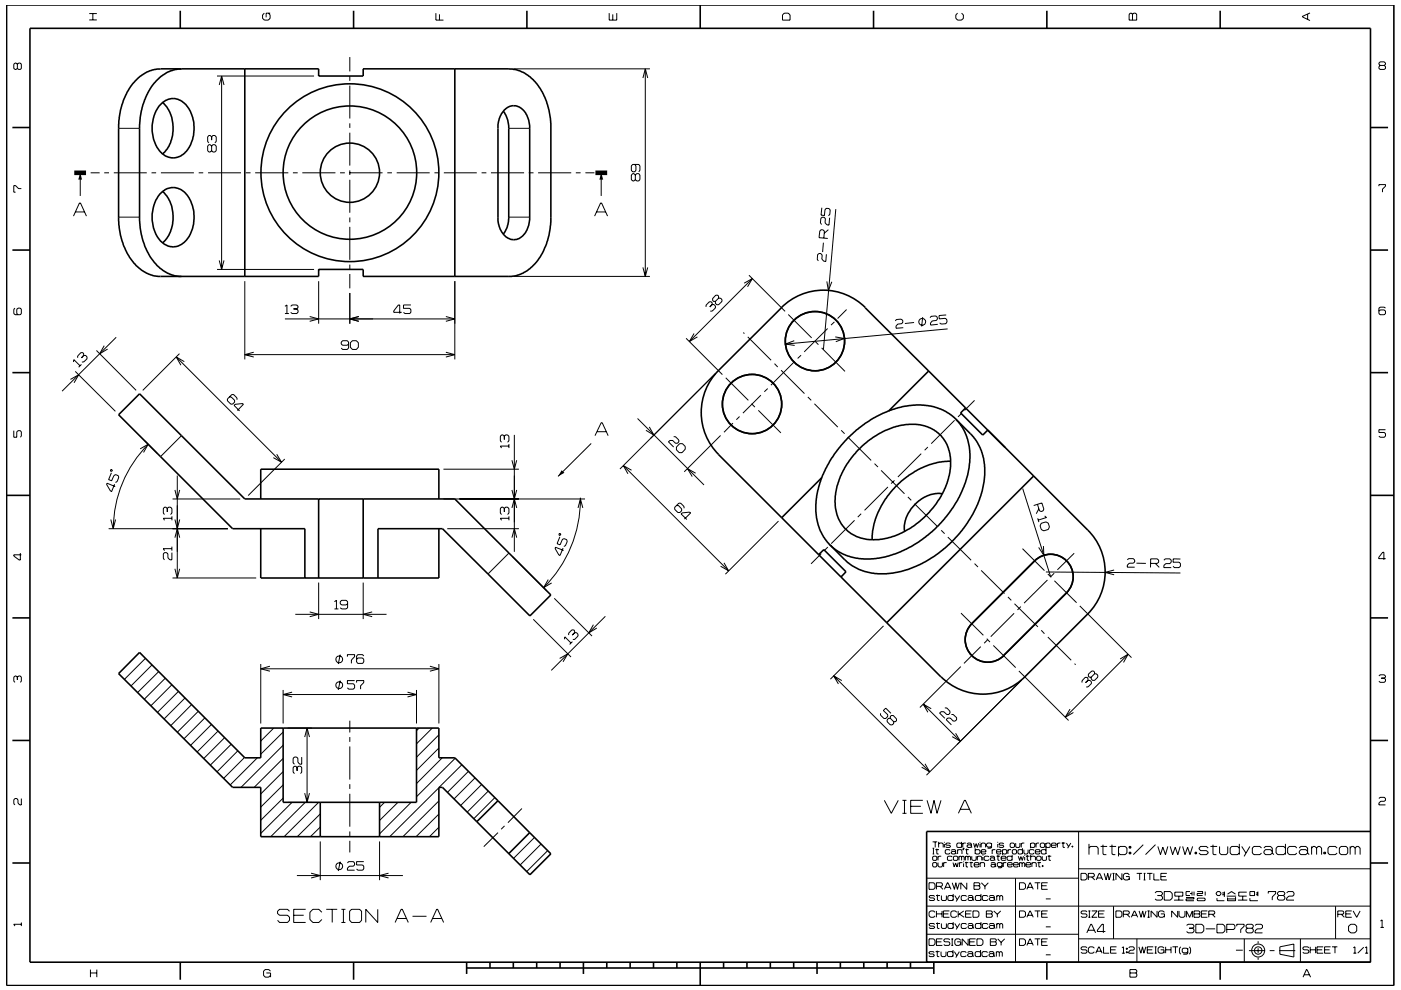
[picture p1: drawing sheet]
<svg xmlns="http://www.w3.org/2000/svg" width="297mm" height="210mm" viewBox="0 0 297 210" stroke-linecap="round" stroke-linejoin="round" font-family="sans-serif">
<g fill="none" stroke="#000" stroke-width=".21">
<path d="M3.7 13.6l-.3-.2h-.2l-.3 .2v.9l.3 .2 .5-.2M3.7 13.6l.2-.2h.4l.2 .2v.9l-.2 .2h-.4l-.2-.2M3.7 13.6v.9M18.9 4.2h1.6M18.9 2.9h1.6M19.7 2.9v1.3M46 16.1h20.6M46.5 18l.5-1.9 .5 1.9M47 16.1v41M56 2.8l-.3 .4v.7l.3 .4h.9l.4-.4v-.7l-.4-.4M57.3 2.8h-.9v.9M74.2 12.1v3"/>
<path d="M74.2 16.1v1M74.2 18.2v6.9M92.4 2.8v1.5h1.6M93.2 3v1.3M108.9 14.6h28.9M129.2 2.8v1.5h1.6v-1.5M129.9 3v1.3M136.3 16.5l.5-1.9 .5 1.9M136.8 14.6v44M166.3 2.8h.8l.4 .4v1.1h-1.6v-1.1zM203 2.8l-.4 .4v.7l.4 .4h.9l.4-.4v-.7l-.4-.4M239.6 2.8h.3l.2 .2 .3-.2h.3l.3 .2v1.3h-1.6v-1.3z"/>
<path d="M240.1 3v1.3M277.2 3v1.1M277.7 2.7l-1.6 .8v.1l1.6 .8M292.6 13.9l-.2-.3v-.2l.2-.3h.9l.2 .3v.2l-.2 .3M292.6 13.9l-.2 .2v.4l.2 .2h.9l.2-.2v-.4l-.2-.2M292.6 13.9h.9M17 36.7v4.9M19.2 36.7h1.9M22.1 36.7h1M24.1 36.7h7M25.1 27.2h4.5M32.1 36.7h1"/>
<path d="M34.1 36.7h7M42.1 36.7h1M44.1 36.7h7M44.9 29l-.3-.3h-.3l-.3 .3v1l.3 .3M44.9 31l-.3-.3h-.3l-.3 .3v1l.3 .2h.3l.3-.2M44.9 31l.2-.3h.5l.2 .3v1l-.2 .2h-.5l-.2-.2M44.9 29v.7M44.9 31v1M44.9 29l.2-.3h.5l.2 .3v1l-.2 .3M52.1 36.7h1M54.1 36.7h7M62.1 36.7h1"/>
<path d="M64.1 36.7h7M72.1 36.7h1M74.1 36.7h7M74.2 26.2v.9M74.2 28.1v7M74.2 36.1v1M74.2 38.1v7M82.1 36.7h1M84.1 36.7h7M92.1 36.7h1M94.1 36.7h7M102.1 36.7h1"/>
<path d="M104.1 36.7h7M107.9 27.2h4.4M112.1 36.7h1M114.1 36.7h7M122.1 36.7h1M124.1 36.7h1.9M127.5 36.7v4.9M134.6 34.9l.2 .3v.9l-.2 .3h-.4l-.3-.3v-.9l.3-.3h1.2l.3 .3v.9l-.3 .3M134.7 37.1l-.3-.3h-.2l-.3 .3v1l.3 .3h.2l.3-.3M134.7 37.1l.3-.3h.4l.3 .3v1l-.3 .3h-.4l-.3-.3M134.7 37.1v1M292.4 39.5v-.3h1.3v.3l-.6 .6v.7"/>
<path d="M4.5 40h-.6l-.6-.6h-.4v1.4h.4M15.6 45.8l1.2-2.8h.3l1.2 2.8M16 45h1.9M25.1 46.1h4.5M46 57.1h20.6M46.5 55.2l.5 1.9 .5-1.9M51.9 59.6v16.6M67.6 59.6v9.1M74.2 46.1v1.1M74.2 48.1v7M74.2 56.1v1M74.2 58.1v3.1"/>
<path d="M96.4 59.6v16.6M107.9 46.1h4.4M108.9 58.6h28.9M126.1 45.8l1.2-2.8h.2l1.3 2.8M126.5 45h1.9M136.3 56.7l.5 1.9 .5-1.9M158.8 58.4l7.7 7.6M159.5 59.1l-13.3 13.3M174.2 44.1l-.1 1.5 .7 .1 .1-1.3 .3-.2h.6l.2 .3-.1 1-.3 .3M174.6 51.5l-.2 2M174.7 50.5l.1-1.4-.3-.3-.4-.1-.3 .3-.2 1.4 1.9 .2M175.2 53.9l-.1 1.5h-.4l-.5-.5 .1-.8-.2-.3h-.5l-.2 .2-.1 1 .2 .3"/>
<path d="M175.3 59.7l.3 1.9 .8-1.8M175.6 48.7l-.9 .8M175.9 46.2l-.1 1.5h-.5l-.4-.5 .1-.8-.3-.3h-.4l-.3 .2-.1 1 .3 .3M177.2 44.4l-2.6 29.8M3.2 65.4l-.3 .2v.9l.3 .3h1.1l.2-.3v-.9l-.2-.2h-.5l-.2 .2v.9l.2 .3M15.6 76.8l.1-.5 1.3 1.3M16 78.8l8.5 8.4M17.3 77.3l-.6 .6M17.7 75.4l-.1-.6h-.5l-.6 .7v.4M17.7 75.4l-.4 .5M17.7 75.4h.5l.3 .3v.4l-.8 .7h-.3M20.4 74.3l8.5 8.5"/>
<path d="M22.1 73.3l-1 1.7 1.7-1M24.6 71.5l-11.4 11.5M37.4 75.7l22.3 22.3M38.1 75l-7.8 7.8M39.1 76.7l-1.7-1 1 1.8M51.9 75.2h44.5M53.8 74.7l-1.9 .5 1.9 .5M60.4 66.5h.9M60.4 65l.4-.3v1.8M61.6 65l.3-.3h1l.3 .3v.2l-.3 .3M62.2 65.5h.7M62.9 65.5l.3 .3v.4l-.3 .3h-1l-.3-.3"/>
<path d="M65.7 67.1l1.9 .5-1.9 .6M73.9 73l-.3 .2h-1l-.3-.2v-.4l.3-.3h1l.3 .3v1.2l-.3 .3h-1l-.3-.3M74.2 62.1v6.6M74.7 72.3h.9l.4 .4v1l-.4 .4h-.9l-.4-.4v-1zM76.1 67.1l-1.9 .5 1.9 .5M85.2 66.2h-1.7v-.2l1-1.3h.2v1.8M87.1 64.7h-1.5v.7h1.3l.2 .3v.5l-.2 .3h-1.1l-.2-.3M94.5 67.1l1.9 .5-1.9 .6M94.5 74.7l1.9 .5-1.9 .5M96.4 67.6h-36M145.5 71.8l7.7 7.7M147.2 70.7l-1 1.7 1.7-.9"/>
<path d="M151 64.6v-.4l-.2-.2h-.4l-.7 .7v.4M151 64.6l-.5 .5M151 64.6h.4l.3 .3v.4l-.7 .7h-.4M151.6 79.3l-20.2 20.2M152.4 63.2h.4l.3 .3v.4l-.7 .7h-.4l-.3-.3v-.4M152.4 63.2l-.7 .7M152.4 63.2v-.4l-.2-.2h-.4l-.7 .7 .2 .6h.4M157.6 70.5l.2 .3M157.8 60.1l1.7-1-1 1.7M158.5 71.5l5 4.9M164.2 77.1l.7 .7M165.6 78.5l5 5"/>
<path d="M167.1 66.7l5 5M168.4 72.3l-1.9 .7 2 .3M168.4 76.7l-5 5M169.8 75.3l-.7 .7M172.8 72.4l.7 .7M174.2 73.8l5 5M175.5 69.7l-5 4.9M176.9 68.3l-.7 .7M177.1 71.5l1.9 .3-1.8 .7M179.5 65.7l-1.9 1.9M189.8 68.1l.3-.3 .9-.1 .4 .2v.5l-.2 .3h-.9l-.4 .5 .1 .4 1.5-.1M193.8 68.4l-1.9 .2"/>
<path d="M194.9 68h.1M195.6 67.3l-.2 2M197.2 67.4l.2-.3 1-.1 .3 .3 .1 .4-.3 .3-.8 .1-.4 .4v.5l1.5-.2M200.6 66.8l-1.5 .1v.7l1.3-.1 .3 .3 .1 .5-.3 .4h-.9l-.4-.2M200.9 69.8l-34.4 3.2M293.7 65.4l-.2-.3h-.9l-.2 .3v1.1l.2 .3h.9l.2-.3v-.5l-.2-.3h-.9l-.2 .3M2.9 91.3v1.4h.7v-1.1l.2-.3h.5l.2 .3v.9l-.2 .2M14.9 80.5l1.8-1-1 1.7M23.5 99.6h.1l.2 .2-.3 .1zM29.7 95.2l1.7-1-1 1.8M30.7 93.5l2.6 2.6M31.5 94.2a25.3 25.3 0 0 0-7.5 17.9"/>
<path d="M38.5 92.4l-4.5 4.5M48.6 84.2h.4l.7 .7v.4l-.4 .4h-.4l-.7-.7v-.4l.9-.9h.4l.7 .7v.4M50.3 87.1l1.3-1.3-.2-.2-1.6 .2-.2 .2 1.2 1.2M58.7 96.3l1 1.7-1.7-.9M60.4 97.4l-7.8 7.7M94 99.5h16M106.9 92.5l.3-.3h.4l.3 .3v1l-.3 .3M106.9 92.5l-.3-.3h-.3l-.2 .3v1l.2 .3M106.9 92.5v.7M107.9 94.2v.8M107.9 94.6h-1.8l.2 .4M108.5 97.6l.5 1.9 .6-1.9"/>
<path d="M109.1 92.2v24.8M125.3 94.1l-7 6.9M126.2 92.4l1.3-2.7h.2l1.2 2.7M126.6 91.6h1.9M132.2 98.8l22.3 22.3M133.9 99.7l-1.7-.9 .9 1.7M135.2 88.8l14.1 14.1M137.7 90.6l.9 1.7-1.7-1M142.8 92.6h.4l.7 .7v.4l-.3 .3h-.4l-.6-.6h-.6l-.3 .3 1.1 1.1M144.1 94.1h.6l.6 .6v.6l-.7 .7h-.6l-.6-.6v-.6zM152.8 92.4l-7.7 7.7M153.9 80.1l4.8 4.8"/>
<path d="M155.4 89.7l-1.9 2M156.8 88.3l-.7 .7M159.3 85.6l.8 .7M160.8 87l4.8 4.8M161.3 83.8l-3.8 3.8M162.8 82.4l-.7 .7M171.3 84.2l.7 .7M172.7 85.6l4.9 5M178.4 91.3l.7 .7M179.7 92.7l5 5M185.4 98.3l.7 .8M186.8 99.8l5 4.9"/>
<path d="M195.3 96.2l-4.9 5M196.7 94.8l-.7 .7M202.4 89.2l-5 4.9M203.8 87.8l-.7 .6M206.6 84.9l-2.1 2.1M293.7 91.1h-1.3v.6h1.1l.2 .3v.5l-.2 .2h-.9l-.2-.2M4.3 117.3v1.5h-.2l-1.2-.9v-.2h1.6M23 112.1h25.3M23.5 110.2l.5 1.9 .5-1.9M23.6 100.3l-.6 1.4 .7 .3 .5-1.2 .3-.1 .6 .2 .1 .4-.4 .9-.3 .1M24.3 102.7l-.6 1.6-.3-.2-.8-1.4 .1-.2 1.7 .7M35.5 107.9l-.3-.3h-.3l-.3 .3v.9l.3 .3"/>
<path d="M35.5 107.9l.2-.3h.5l.2 .3v.9l-.2 .3M35.5 107.9v.7M36.4 117.2v1.5h-.4l-.4-.4v-.8l-.3-.3h-.4l-.3 .3v.9l.3 .3M36.4 115.9v.9M36.4 116.4h-1.8l.3 .4M36.4 109.5v.9M36.4 109.9h-1.8l.3 .5M36.6 105.8h14.3M37.1 110.2l.5 1.9 .5-1.9M37.1 103.9l.5 1.9 .5-1.9M37.1 114l.5-1.9 .5 1.9M37.6 100.9v21.7"/>
<path d="M94 105.8h30M94.8 112.1h15.2M106.9 107.9l-.3-.3h-.3l-.2 .3v.9l.2 .3M106.9 107.9l.3-.3h.4l.3 .3v.9l-.3 .3M106.9 107.9v.7M107.9 109.9h-1.8l.2 .5M107.9 109.5v.9M107.9 117.3l-4.4 4.4M108.5 103.9l.5 1.9 .6-1.9M108.5 114l.6-1.9 .5 1.9M108.5 107.7l.6-1.9 .5 1.9M108.6 118l7.3 7.3"/>
<path d="M118.5 113.2h.3v.3h-.2zM118.7 113.9l-.6 1.4 .6 .3 .6-1.2 .3-.1 .5 .2 .2 .3-.4 .9-.4 .2M119.4 116.2l-.7 1.6-.2-.1-.8-1.4 .1-.2 1.7 .6M122.6 107.7l.5-1.9 .5 1.9M123.1 105.8v-.3a26.5 26.5 0 0 1-7.8 19.1M143.4 107.2h.5l.6 .7v.4l-.4 .4h-.4l-.7-.7v-.4l.9-.9h.4l.7 .7v.4M145.1 110.1l1.3-1.3-.2-.2-1.6 .2-.2 .2 1.2 1.2M147.5 100.4l-1.7-1 1 1.7M153.5 119.4l1 1.7-1.7-1M165.1 110.5l-11.3 11.3M174.1 117.4l-2.1 2.2M175.5 116l-.7 .7"/>
<path d="M181.2 110.4l-5 4.9M182.6 109l-.7 .7M188.3 103.3l-5 4.9M189.7 101.9l-.8 .7M192.5 105.4l.7 .7M193.9 106.8l4.9 5M199.6 112.5l.7 .7M201 113.9l4.9 4.9M206.6 119.5l.7 .8M216.8 116.4l4.6 4.6M216.8 103.6l6 18.7M220 107l.4 1.3 .3 .2 .4-.1 .2-.4-.4-1.3-1.7 .5"/>
<path d="M220 109.9l.3 .8M220.3 107.9l-.6 1.1M220.8 111l.9-.3 .5 .2 .3 .9-.3 .5-.9 .3-.5-.3-.3-.8zM221.2 115.8l.1 2-1.1-1.7M221.5 109.4l.4 .4-1.8 .5M227.7 117.3l-3.5 3.6M239 118.7l.3-.2h1l.3 .3v.4l-.3 .3h-.9l-.4 .4v.4h1.6M241 119.5h1.9M243.9 119.5h1.5l.3-.3v-.4l-.3-.3h-1.4l-.1 1.9M244.9 119.5l.9 .9M246.8 118.8l.3-.3h1l.2 .3v.4l-.3 .3h-.8l-.4 .4v.5h1.5M250.3 118.6l-1.5-.1-.1 .7h1.3l.3 .3v.6l-.3 .3h-1l-.3-.3"/>
<path d="M293.8 118.5h-1.5v-.3l.9-1.1h.2v1.6M30.8 139.7l-4.4 4.4M36.6 122.6h17.7M37.1 120.6l.5 2 .5-2M62.6 130.3h19.4M65.7 129.8l1.9 .5-1.9 .5M67.6 123.6v7.7M70.9 127.6l.4-.3v1.9M70.9 129.2h.8M72.1 138.8l-.4 2M73.7 139.3v-.5h1.5v.5l-.7 .7v.7M73.7 128.1l-.3 .2h-1l-.3-.2v-.5l.3-.3h1l.3 .3v1.3l-.3 .3h-1l-.3-.3"/>
<path d="M77 123.6v7.7M77.1 139.1l-.2-.3h-1l-.3 .3v1.3l.3 .3h1l.2-.3v-.5l-.2-.3h-1l-.3 .3M78.9 129.8l-1.9 .5 1.9 .5M113.1 131.4l8 8M116.2 122.9l-.9 1.7 1.7-1M117.5 126.9l8 8M118.7 139.7l1.7-1-1 1.7M119.7 135.6l.1-.5 1.3 1.3M121.4 136.1l-.6 .6M121.8 134.2l-.1-.6h-.5l-.6 .7v.4M121.8 134.2l-.5 .5M121.8 134.2h.5l.3 .3v.4l-.8 .7h-.3"/>
<path d="M125.8 132.5l-1 1.7 1.7-1M128.4 130.7l-11.5 11.5M187.3 132.8l-11.2 11.3M203.7 130l4.8 4.7M207.9 137.2l-3.5 3.5M208 121l5 4.9M209.2 135.5l.7 .7M209.4 135.7l-.7 .7M210.6 136.9l4.7 4.7M213.7 126.6l.7 .7M215 130.1l-4.9 4.9M215.1 128.1l4.9 4.9"/>
<path d="M216.4 128.7l-.7 .7M220.8 133.7l.6 .7M221.7 121.3l28.6 .2M222.1 123l-5 4.9M222.2 135.1l4.9 4.9M222.2 121.7l.7 .8M223.5 121.6l-.7 .7M223.6 123.2l4.7 4.6M228.9 128.5l11 11M236.2 120.9l-1.9 .5 1.9 .5M237.5 139.8l1.7-1-1 1.7M239.2 138.8l-13.4 13.3"/>
<path d="M3.7 143.6l-.3-.2h-.2l-.3 .2v.9l.3 .2M3.7 143.6l.2-.2h.4l.2 .2v.9l-.2 .2M3.7 143.6v.6M32.2 141.1l-4.4 4.4M33.6 142.4l-4.4 4.5M35 143.8l-4.4 4.5M36.4 145.2l-4.4 4.5M37.8 146.6l-4.4 4.5M39.2 148l-4.4 4.5M40.6 149.4l-4.4 4.5M42 150.9l-4.4 4.4M43.4 152.3l-4.4 4.4"/>
<path d="M44.8 153.7l-4.4 4.4M46.2 155.1l-4.4 4.4M47.6 156.5l-4.4 4.4M49 157.9l-4.4 4.4M50.4 159.3l-4.4 4.4M55.3 140.8v12.7M55.3 141.9h37.7M57.2 141.3l-1.9 .6 1.9 .5M58 154.4l-2.7 2.8M60 158.1l-8.9 8.9M60 155.3l-4.7 4.7M60 146.3v7.2"/>
<path d="M60 147.3h28.3M61 154.4h5.1M61.9 146.8l-1.9 .5 1.9 .5M64.6 156.3l.5-1.9 .5 1.9M65.1 154.4v15.8M72.1 144.4l-.4 1.9M74.2 152.9v2.5M74.2 156.3v1M74.2 158.3v7.1M75.2 144.4h-1.5v.6h1.2l.3 .3v.6l-.3 .3h-1l-.2-.3M75.6 144.8v-.4h1.5v.4l-.6 .7v.7M86.4 146.8l1.9 .5-1.9 .5"/>
<path d="M88.3 146.3v7.2M88.9 154.4l-.6 .6M91.1 141.3l1.9 .6-1.9 .5M91.7 154.4l-3.4 3.4M93 158.7l-4.7 4.7M93 155.9l-4.7 4.7M93 140.8v12.7M176.7 143.3l20.4 20.4M178.5 144.4l-1.8-1.1 1.1 1.8M186.7 151.3v.4l.7 .7h.4l.4-.4v-.4l-.9-.9 .5-.5 1.1 1.1M188.8 152.4h-.4l-.3 .3v.4l.7 .7h.4l.3-.3v-.4M188.8 152.4v-.4l.2-.2h.4l.7 .7v.4l-.2 .2h-.4"/>
<path d="M188.8 152.4l.7 .7M195.7 149.3l7.9 7.9M197.4 150.3l-1.7-1 1 1.8M200.3 150.1h.4l.7 .8v.3l-.3 .3h-.4l-.6-.5h-.6l-.3 .2 1.1 1.2M201.7 151.5h.4l.7 .7v.4l-.3 .3h-.4l-.6-.6h-.6l-.3 .3 1.1 1.1M202.6 155.5l1 1.7-1.7-1M203.7 141.4l-8.7 8.7M216 142.3l10.6 10.5M216.6 144.3l-20.2 20.1M226.9 150.4l-1.1 1.7 1.8-1M227.8 140.8l.2 .2M230.7 144.3v-.4l-.2-.2h-.4l-.7 .7v.4"/>
<path d="M230.7 144.3l-.5 .5M230.7 144.3h.4l.3 .3v.4l-.7 .7h-.4M232.1 142.9v-.4l-.2-.2h-.4l-.7 .7v.4l.2 .2h.3M232.1 142.9h.4l.2 .3v.4l-.6 .7h-.5l-.3-.3v-.4M232.1 142.9l-.8 .7M292.4 143.4l.2-.3h.9l.2 .3v.2l-.2 .2M292.9 143.8h.6M293.5 143.8l.2 .3v.4l-.2 .2h-.9l-.2-.2M4.5 169.4v1.3h-.3l-.4-.4v-.7l-.2-.2h-.4l-.3 .2v.9l.3 .2M51.9 160.7l-4.5 4.4M54.6 160.7l-5.8 5.8M60 160.9l-6.1 6.1"/>
<path d="M60 169.3l-4.7 4.7M60 166.5l-4.7 4.7M60 163.7l-4.7 4.7M61 170.2h5.1M61.9 170.2l-6.6 6.6M63 162.8l-.3-.3h-.3l-.3 .3v1l.3 .3M63 162.8l.3-.3h.4l.3 .3v1l-.3 .3M63 162.8v.7M64 160.6v1.5h-.5l-.3-.4v-.9l-.3-.2h-.5l-.3 .2v1l.3 .3M64.6 168.2l.5 2 .5-2M64.7 170.2l-7.3 7.3M67.6 170.2l-7.4 7.3"/>
<path d="M67.9 175.4l-2.1 2.1M67.9 172.6l-4.9 4.9M67.9 178.5v8.2M74.2 166.3v1M74.2 168.4v6.9M74.2 176.4v.9M74.2 178.3v2.5M80.5 178.5v8.2M81.5 170.2l-1 1M84.4 170.2l-3.9 3.8M87.2 170.2l-6.7 6.7M93 167.1l-10.4 10.4"/>
<path d="M93 172.7l-4.8 4.8M93 175.5l-1.9 2M93 169.9l-7.6 7.6M93.8 160.7l-5.5 5.5M96.5 160.8l-8.2 8.2M97.9 162.2l-4.8 4.8M99.3 163.6l-4.4 4.5M100.7 165l-4.4 4.5M102.1 166.4l-4.4 4.5M103.5 167.8l-4.4 4.4M104.9 169.2l-4.4 4.4M105.6 176.6l-3 3"/>
<path d="M107 175.2l-.7 .7M110.7 171.5l-3 3M113.3 177.6l-4.4 4.5M114.7 179l-4.4 4.5M187.5 169.8l1.5 2.7 1.5-2.7M191.3 169.8h.9M191.3 172.5h.9M191.8 169.8v2.7M193.1 171h2.1M195.7 169.8h-2.6v2.7h2.6M196.1 162l1 1.7-1.7-1M196.6 169.8l.8 2.7 .6-2.7 .7 2.7 .8-2.7"/>
<path d="M197.7 178.6h1M197.7 179.9h.4M197.9 179.9v1.2M198.3 178.6v1.1M198.6 180v1.1h.4M199 179l.2-.2h.6l.2 .2v.7M199 178.6v1.1M200.2 178.6v.1M200.2 179v.7M201.5 179l-.2-.2h-.6l-.2 .3 .2 .2h.6l.2 .3-.2 .1h-.6l-.2-.1M203.2 172.5l1.3-2.7h.2l1.3 2.7M203.6 171.7h1.9"/>
<path d="M203.9 179l-.2-.2h-.7l-.1 .2v.6l.1 .1h.7l.2-.1M203.9 178.6v1.1M204.1 178.8v.9M204.2 179.9h.2l-.2 .4zM204.3 179.9l-.1 .4M204.8 178.8h-.5l-.2 .2M204.9 180v1.1h.4M205 179l.2-.2h.6l.2 .2v.6M206 179.4l-.2-.2h-.6l-.2 .2 .2 .3h.6l.2-.1M206 179.6l.1 .1M206.4 178.8l.3 .9 .3-.8 .2 .8 .3-.9M206.8 179.9v1.2"/>
<path d="M207.8 178.6v.1M207.8 179v.7M208 179l.2-.2h.5l.3 .2v.7M208 178.8v.9M210.2 179l-.2-.2h-.6l-.2 .2v.4l.2 .3h.6l.2-.3M210.2 178.8v.9l-.2 .2h-.6M211.5 178.6v.1M211.5 179v.7M212.8 179l-.2-.2h-.6l-.2 .3 .2 .2h.6l.2 .3-.2 .1h-.6l-.2-.1M214.3 178.8h.6l.2 .2v.6l-.2 .1h-.6l-.1-.1v-.6zM215.3 178.8v.8l.2 .1h.6l.1-.1v-.8M216.5 178.8v.9"/>
<path d="M216.8 179.9v1.2M217.2 178.8h-.5l-.2 .2M218.5 179l.2-.2h.5l.2 .2v.6l-.2 .1h-.5l-.2-.1M218.5 178.8v1.1M219.7 178.8v.9M220.3 178.8h-.5l-.1 .2M220.6 179l.2-.2h.5l.2 .2v.6l-.2 .1h-.5l-.2-.1zM221.7 179l.3-.2h.5l.2 .2v.6l-.2 .1h-.5l-.3-.1M221.7 178.8v1.1M221.8 179.9v1.2M222.9 179.3h1l-.1-.5h-.7l-.2 .2v.6l.2 .1h.7l.1-.1M224.2 178.8v.9"/>
<path d="M224.8 178.8h-.4l-.2 .2M225.1 178.8h.7M225.4 178.6v1.1h.4M226.1 178.8l.5 .8M227 178.8l-.6 1.1M227.3 179.4h.2v.3h-.2zM227.4 179.4v.3M228.7 176.4v27.7M230.9 179.9l.3-.4h1.3l.3 .4v1.4M230.9 179v2.3M233.3 179.5h1.4M233.8 179.2v1.9l.2 .2h.6"/>
<path d="M235.2 179.5h1.4M235.8 179.2v1.9l.2 .2h.5M237.1 179.9l.4-.4h1l.4 .4v1l-.4 .4h-1l-.4-.4M237.1 179.5v2.1M239.4 179.5h.4v.4h-.4zM239.6 179.5v.4M242.4 179.2l-2.1 2.1M245 179.2l-2.1 2.1M245.5 179.5l.5 1.8 .5-1.6 .6 1.6 .5-1.8M248.1 179.5l.5 1.8 .6-1.6 .5 1.6 .5-1.8M250.7 179.5l.5 1.8 .6-1.6 .5 1.6 .6-1.8M256.2 179.9l-.4-.4h-1.2l-.4 .4 .4 .5h1.2l.4 .5-.4 .4h-1.2l-.4-.4"/>
<path d="M256.6 179.5h1.5M257.2 179.2v1.9l.1 .2h.6M258.6 179.5v1.4l.3 .4h1.1l.3-.4v-1.4M262.8 179.9l-.4-.4h-1.2l-.4 .4v1l.4 .4h1.2l.4-.4M262.8 179v2.3M263.3 179.5l.9 1.4M265 179.5l-1.2 2.1M267.5 179.9l-.4-.4h-1.2l-.4 .4v1l.4 .4h1.2l.4-.4M268 179.9l.3-.4h1.1l.3 .4v1M272.5 179.9l-.3-.4h-1.3l-.3 .4v1l.3 .4h1.3l.3-.4M272.5 179v2.3M274.9 179.9l-.3-.4h-1.2l-.4 .4v1l.4 .4h1.2l.3-.4"/>
<path d="M275.5 179.9l.3-.4h1.1l.3 .4v1M278.1 179.9l.3-.4h.4l.3 .4M278.1 179.5v1.8M279.1 179.9l.4-.4h.3l.4 .4v1.4M279.1 179.9v1.4M283.5 179.9l-.4-.4h-1.2l-.3 .4v1l.3 .4h1.2l.4-.4M284 179.9l.3-.4h1.1l.3 .4v1l-.3 .4h-1.1l-.3-.4zM286.3 179.9l.3-.4h.3l.4 .4M286.3 179.5v1.8M287.3 179.9l.4-.4h.3l.4 .4v1.4M287.3 179.9v1.4M292.4 169.4l.2-.3h.9l.2 .3v.3l-.2 .3h-.8l-.3 .3v.4h1.3"/>
<path d="M4.5 195.7v.7M4.5 196h-1.6l.3 .4M61.4 193.3l-.4-.4h-1.7l-.5 .4v.5l.5 .3h1.7l.4 .5v.6l-.4 .5h-1.7l-.5-.5M62.3 194.1h2.1M62.9 185.7h22.5M64.8 192.9h-2.5v2.8h2.5M66 185.2l1.9 .5-1.9 .5M68.2 193.5l-.6-.6h-1.3l-.6 .6v1.5l.6 .7h1.3l.6-.7M69.2 192.9h2.3M70.4 192.9v2.8M72.1 182.8l-.4 1.9M72.4 192.9h.8"/>
<path d="M72.4 195.7h.8M72.8 192.9v2.8M73.7 183l.2-.2h1l.3 .2v.5l-.3 .2h-.8l-.4 .4v.5h1.5M74.1 193.3l.4-.4h1.7l.5 .4v1.9l-.5 .5h-1.7l-.4-.5zM77.1 182.8h-1.5v.7h1.3l.2 .2v.6l-.2 .3h-1l-.3-.3M80.1 192.9v2.8l-2.5-2.8v2.8M82.4 185.2l-1.9 .5 1.9 .5M83.8 195.7l1.2-2.8h.3l1.3 2.8M84.2 194.8h1.9M87.5 194.3h2.9M91.3 195.7l1.3-2.8h.2l1.3 2.8M91.7 194.8h1.9"/>
<path d="M116.1 180.4l-4.4 4.5M196.5 198.2h32.2M196.5 192.2h94.1M196.6 186.3h32.1M197 199.1h.9l.3 .4v.7l-.3 .3h-.9zM197 187.2h.9l.3 .4v.7l-.3 .3h-.9zM197.7 181.1h.4M197.7 181.8l.2-.2h.6l.1 .2v.5l-.1 .2h-.6l-.2-.2zM197.7 183.1l.2-.1h.6l.1 .1v.6l-.1 .2h-.6l-.2-.2zM198.2 190.2l-.2-.3h-.8l-.2 .3 .2 .3h.8l.2 .3-.2 .2h-.8l-.2-.2M198.2 196.1l-.2-.2h-.8l-.2 .2 .2 .3h.8l.2 .2-.2 .3h-.8l-.2-.2M198.2 193.5l-.2-.3h-.7l-.3 .3v.8l.3 .3h.7l.2-.3"/>
<path d="M198.3 180.2h.8M198.5 189.9h.8M198.5 195.9h.8M198.5 188h1.1l.2-.2v-.4l-.2-.2h-1.1v1.4M198.5 199.8h1.1M198.5 193.2v1.4M198.5 193.8h1.2M198.7 189.7v1.2l.5 .1M198.7 195.7v1.1l.5 .1M198.9 183v.7l.2 .2h.5l.2-.2v-.7M198.9 181.6v.9M199.3 188l.6 .6"/>
<path d="M199.6 181.6h-.5l-.2 .2M199.6 189.9v.9l.2 .2h.6l.3-.2v-.9M199.6 195.9v.8l.2 .2h.6l.3-.2v-.8M199.7 193.2v1.4M199.8 199.1h-1.3v1.4h1.3M200 193.8h1.1M200.1 183v.9M200.2 188.6l.7-1.4h.1l.6 1.4M200.4 188.2h1M200.7 183h-.5l-.1 .1M201.3 193.2h-1.3v1.4h1.3M201.4 199.3l-.2-.2h-.9l-.2 .5 .2 .2h.9l.2 .2v.3l-.2 .2h-.9l-.2-.2"/>
<path d="M201.4 180.4l-.1-.2h-.7l-.2 .2v.5l.2 .2h.7l.1-.2M201.7 180.4l.2-.2h.5l.2 .2v.5M201.7 199.1h.4M201.9 199.1v1.4M201.9 187.2l.5 1.4 .2-1.4 .4 1.4 .4-1.4M201.9 181.8l-.2-.2h-.7l-.1 .2v.5l.1 .2h.7l.2-.2M202.1 183l.2 .9 .3-.9 .3 .9 .3-.9M202.1 190.2l-.2-.3h-.7l-.2 .3v.6l.2 .2h.7l.2-.2M202.1 196.1l-.2-.2h-.7l-.2 .2v.6l.2 .2h.7l.2-.2M202.1 189.6v1.4M202.1 195.6v1.3M202.1 181.8l.2-.2h.6l.2 .2v.5l-.2 .2h-.6l-.2-.2z"/>
<path d="M202.4 189.9l.5 .9M202.4 195.9l.5 .8M202.6 180.8l-.2-.2h-.5l-.2 .2 .2 .3h.5l.2-.2M202.6 180.9l.2 .2M202.9 193.5l-.3-.3h-.7l-.3 .3v.8l.3 .3h.7l.3-.3M202.9 199.8h.8v.7M203 180.4l.2-.2h.6l.2 .2v.7M203 180.2v.9M203.2 193.2v1.4M203.3 181.8l.2-.2 .4 .2M203.3 181.6v.9M203.4 193.8l1 .8"/>
<path d="M203.4 183v.9M203.5 189.9l-.8 1.3M203.5 195.9l-.8 1.2M203.7 199.5l-.3-.4h-.7l-.3 .4v.7l.3 .3h.7l.3-.3M203.9 181.8v.7M203.9 181.8l.1-.2 .4 .2v.7M204 183h-.4l-.2 .1M204.3 182.7v.2M204.3 183.1v.8M204.3 193.2l-1.1 .8M204.6 183h.7M204.7 180.2h.7"/>
<path d="M204.7 181.6v.9M204.7 181.8l.1-.2 .4 .2M204.7 193.8h1.1M204.8 182.8v1l.4 .1M204.9 190.2l-.2-.3h-.7l-.2 .3v.6l.2 .2h.7l.2-.2M204.9 196.1l-.2-.2h-.7l-.2 .2v.6l.2 .2h.7l.2-.2M205 187.2v1.4l-1.3-1.4v1.4M205.2 190.2l.2-.3h.7l.2 .3v.6M205.2 196.1l.2-.2h.7l.2 .2v.6M205.2 181.8v.7M205.2 181.8l.2-.2 .4 .2v.7M205.3 199.1v1.4l-1.3-1.4v1.4"/>
<path d="M205.6 183h.7M205.6 199.8h1M205.9 182.8v1l.3 .1M206 193.2h-1.3v1.4h1.3M206 181.6v.7l.2 .2h.6l.2-.2v-.7M206.3 193.2h1l.3 .3v.8l-.3 .3h-1zM206.3 190.6l-.2-.2h-.7l-.2 .2 .2 .4h.7l.2-.2M206.3 196.5l-.2-.2h-.7l-.2 .2 .2 .4h.7l.2-.2M206.3 190.8l.2 .2M206.3 196.7l.2 .2M206.5 187.2h1.1l.2 .2-.2 .5 .2 .2v.3l-.2 .2h-1.1zM206.5 187.9h1.1"/>
<path d="M206.5 183.4h1.1l-.2-.4h-.7l-.2 .1v.6l.2 .2h.7l.2-.2M206.8 180.4l.1-.2h.7l.2 .2v.5l-.2 .2h-.7l-.1-.2M206.8 199.1h-1.2v1.4h1.2M207.1 199.1h1l.3 .4v.7l-.3 .3h-1zM207.2 181.8l.2-.2h.5l.2 .2v.7M207.2 181.6v.9M207.8 183.1l.2-.1h.6l.1 .1v.8M207.8 183v.9M208 190.2l-.2-.3h-.8l-.2 .3v.6l.2 .2h.8l.2-.2M208 196.1l-.2-.2h-.8l-.2 .2v.6l.2 .2h.8l.2-.2M208 189.6v1.4M208 195.6v1.3"/>
<path d="M208 180.7h1v-.3l-.2-.2h-.6l-.2 .2v.5l.2 .2h.6l.2-.2M208.1 187.2l.7 .8M208.4 181.3v.2M208.4 181.8v.7M208.8 188v.6M209.1 193.2h1.1l.2 .2-.2 .4 .2 .2v.3l-.2 .3h-1.1zM209.1 193.8h1.1M209.5 190.2l-.3-.3h-.7l-.2 .3v.6l.2 .2h.7l.3-.2M209.5 196.1l-.3-.2h-.7l-.2 .2v.6l.2 .2h.7l.3-.2M209.5 187.2l-.7 .8M209.7 181.8l-.2-.2h-.7l-.1 .2v.5l.1 .2h.7l.2-.2M209.7 190.2l.3-.3h.6l.2 .3v.6"/>
<path d="M209.7 196.1l.3-.2h.6l.2 .2v.6M209.9 181.8l.2-.2h.5l.3 .2v.5M210 199.1h1l.2 .2-.2 .5 .2 .2v.3l-.2 .2h-1zM210 199.8h1M210.1 183.1l.2-.1h.5l.2 .1v.6M210.4 180.2v.9M210.7 193.2l.8 .7M210.8 190.6l-.2-.2h-.6l-.3 .2v.2l.3 .2h.6l.2-.2M210.8 196.5l-.2-.2h-.6l-.3 .2v.2l.3 .2h.6l.2-.2M210.8 190.8l.2 .2M210.8 196.7l.2 .2M210.9 182.2l-.3-.3h-.5l-.2 .3 .2 .3h.5l.3-.2"/>
<path d="M210.9 182.3l.1 .2M211 183.5l-.2-.2h-.5l-.2 .2 .2 .4h.5l.2-.2M211 183.7l.2 .2M211 180.2h-.4l-.2 .2M211.3 181.6h.7M211.3 180.7h1l-.2-.5h-.6l-.2 .2v.5l.2 .2h.6l.2-.2M211.3 190.2l.2-.3 .5 .3M211.3 189.9v1.1M211.3 195.9v1M211.3 196.1l.2-.2 .5 .2M211.5 193.9v.7M211.5 199.1l.8 .8"/>
<path d="M211.6 181.4v1l.3 .1M212 190.2l.2-.3 .4 .3v.8M212 190.2v.8M212 196.1v.8M212 196.1l.2-.2 .4 .2v.8M212.2 193.2l-.7 .7M212.3 182h1v-.2l-.2-.2h-.6l-.2 .2v.5l.2 .2h.6l.2-.2M212.3 199.9v.6M212.5 183.1l-.2-.1h-.7l-.2 .1v.5l.2 .2h.7l.2-.2M212.5 183v.9l-.2 .2h-.7M212.6 180.4l.1-.2h.6l.1 .2v.5l-.1 .2h-.6l-.1-.2M212.6 180.2v1.1"/>
<path d="M212.7 183v.9M213 199.1l-.7 .8M213.4 183h-.5l-.2 .1M213.6 183.4h1l-.1-.4h-.7l-.2 .1v.6l.2 .2h.7l.1-.2M213.7 180.2v.9M214.4 180.2h-.5l-.2 .2M214.6 181.8l-.2-.2h-.7l-.2 .2v.5l.2 .2h.7l.2-.2M214.6 181.3v1.2M214.6 180.4l.2-.2h.5l.2 .2v.5l-.2 .2h-.5l-.2-.2zM214.9 183.4h1l-.2-.4h-.6l-.2 .1v.6l.2 .2h.6l.2-.2M215.3 186.3v17.8M215.9 181.6l.3 .9 .2-.8 .3 .8 .3-.9"/>
<path d="M216.2 183v.9M216.2 183.1l.2-.1 .3 .1M216.2 199.1h.9l.3 .4v.7l-.3 .3h-.9zM216.2 187.2h.9l.3 .4v.7l-.3 .3h-.9zM216.2 193.2h.9l.3 .3v.8l-.3 .3h-.9zM216.7 183.1l.2-.1 .4 .1v.8M216.7 183.1v.8M216.8 180.4l-.2-.2h-.6l-.2 .2v.5l.2 .2h.6l.2-.2M217.1 180.2v.7l.2 .2h.5l.2-.2v-.7M217.3 181.3v.2M217.3 181.8v.7M217.5 183.4h1l-.1-.4h-.7l-.2 .1v.6l.2 .2h.7l.1-.2"/>
<path d="M217.5 181.6h.8M217.7 194.6l.7-1.4 .7 1.4M217.7 188.6l.7-1.4 .7 1.4M217.8 181.4v1l.4 .1M217.9 194.1h1M217.9 188.2h1M218.5 181.8l.2-.2h.6l.2 .2v.7M218.5 181.3v1.2M218.8 183.1l.2-.1h.5l.2 .1v.8M218.8 183v.9M219.2 180.4l-.1-.2h-.7l-.2 .2v.5l.2 .2h.7l.1-.2M219.4 199.1h1.2"/>
<path d="M219.4 193.2h1.2M219.4 187.2h1.2M219.5 180.7h1l-.2-.5h-.6l-.2 .2v.5l.2 .2h.6l.2-.2M219.8 181.8l.2-.2h.5l.2 .2v.5l-.2 .2h-.5l-.2-.2zM220 183h.7M220 187.2v1.4M220 193.2v1.4M220 199.1v1.4M220.3 182.8v1l.3 .1M220.8 199.8h1.1M220.8 193.8h1.1M220.8 187.9h1.1"/>
<path d="M221 183.6h.1v.2h-.1zM221 181.6v.7l.1 .2h.6l.2-.2v-.7M221.1 183.6v.2M221.7 196.6h1.1M221.7 190.7h1.1M221.8 180.4l-.2-.2h-.6l-.2 .2v.5l.2 .2h.6l.2-.2M222.1 199.1h-1.3v1.4h1.3M222.1 187.2h-1.3v1.4h1.3M222.1 193.2h-1.3v1.4h1.3M222.1 181.6h.8M222.4 181.4v1l.4 .1M228.7 199.1h61.9"/>
<path d="M228.7 184.3h61.9M229.2 185.2h.9l.4 .4v.7l-.4 .3h-.9zM230.4 197.9l.9-1.9h.1l.9 1.9M230.5 193.4l-.2-.2h-.9l-.2 .2 .2 .4h.9l.2 .2v.3l-.2 .3h-.9l-.2-.3M230.7 197.3h1.3M230.8 186h1l.2-.2v-.3l-.2-.3h-1v1.4M230.8 193.2h.4M230.8 194.6h.4M231 193.2v1.4M231.5 186l.6 .6M231.5 193.2h1.1l-1.1 1.4h1.1M232.4 186.6l.6-1.4h.2l.6 1.4"/>
<path d="M232.6 186.2h1M232.9 193.8h1.1M234.1 185.2l.4 1.4 .4-1.4 .3 1.4 .4-1.4M234.2 193.2h-1.3v1.4h1.3M234.4 197.6h-1.7v-.3l.9-1.3h.3v1.9M235.9 185.2h.4M235.9 186.6h.4M236.1 185.2v1.4M236.1 192.2v6.9M236.6 193.2h1l.3 .3v.8l-.3 .3h-1zM237.9 185.2v1.4l-1.3-1.4v1.4M238.2 193.9h1l.2-.2v-.3l-.2-.2h-1v1.4"/>
<path d="M238.7 185.9h.7v.7M238.9 193.9l.7 .7M239.4 180.8h.4v.3h-.4zM239.4 185.6l-.3-.4h-.6l-.3 .4v.7l.3 .3h.6l.3-.3M239.6 180.8v.3M239.9 194.6l.6-1.4 .7 1.4M240.1 194.1h.9M241 185.2h1.1M241 199.1v5M241.5 193.2l.4 1.4 .4-1.4 .3 1.4 .4-1.4M241.6 185.2v1.4M242.5 185.2h.4"/>
<path d="M242.5 186.6h.4M242.7 185.2v1.4M243.2 185.2h1.1M243.3 193.2h.5M243.3 194.6h.5M243.5 193.2v1.4M243.8 185.2v1.4M244.6 185.2v1.4h1.2M244.9 189.4l.3-.3h1l.3 .3v.2l-.3 .3M245.3 193.2v1.4l-1.2-1.4v1.4M245.4 189.9h.8M246.1 193.8h.8v.8"/>
<path d="M246.1 185.9h1.1M246.2 189.9l.3 .3v.5l-.3 .2h-1l-.3-.2M246.8 189.1h1.3l.4 .4v1l-.4 .4h-1.3zM246.9 193.5l-.4-.3h-.6l-.3 .3v.8l.3 .3h.6l.4-.3M247.4 185.2h-1.3v1.4h1.3M248.9 190.9h2M249.1 189.2h1.7v.9h-1.7zM249.7 193.2v1.4l-1.3-1.4v1.4M249.9 190.1v.8M250 193.2v1.1l.3 .3h.6l.3-.3v-1.1M251.5 190.4h1.6v.3h-1.6v.3h1.6M251.5 194.6v-1.4l.7 1.4 .6-1.4v1.4"/>
<path d="M251.6 196.3l.3-.3h1l.3 .3v.3l-.3 .3M252.1 196.9h.8M252.3 189.1h-.8v.8h.8M252.3 189.5h.4M252.7 189.1v.8M252.9 196.9l.3 .2v.5l-.3 .3h-1l-.3-.3M253.1 193.2h1.1l.2 .2-.2 .4 .2 .3v.2l-.2 .3h-1.1zM253.1 193.8h1.1M253.2 189.1v.8M253.4 180.8h.3v.3h-.3zM253.5 196h1.3l.4 .5v.9l-.4 .5h-1.3zM253.5 180.8v.3"/>
<path d="M253.8 189.1h1.2v.4h-1.2v.4h1.2M254 190.5h1.4l.1 .4-.1 .1h-1.4l-.2-.1zM254.7 193.8h1.1M255.5 189.1v.8M255.6 197h2M256 193.2h-1.3v1.4h1.3M256.3 193.9h1l.3-.2v-.3l-.3-.2h-1v1.4M257 193.9l.6 .7M258 196h1.3l.4 .5v.9l-.4 .5h-1.3zM258 190.5v.5h1.6M258.1 189.1h.5l.3 .3v.2l-.3 .3h-.5l-.2-.3v-.2zM259.1 189.4h.5"/>
<path d="M259.1 189.8h.5M259.6 189.1v1.1M260.1 190.1h2M260.1 197.1h1.4l.3-.2v-.6l-.3-.3h-1.4v1.9M260.3 190.7h1.7M260.3 190.4v.6h1.7v-.6M260.3 189.6l.8-.5 .9 .5M262.2 196.5v-.5h1.6v.5l-.7 .6v.8M262.5 190.9h2M263.5 190.1v.8M263.8 199.1v5M264.3 189.2h-1.7v.9h1.7"/>
<path d="M264.5 196.9l-.3-.3v-.3l.3-.3h.9l.3 .3v.3l-.3 .3M264.5 196.9l-.3 .2v.5l.3 .3h.9l.3-.3v-.5l-.3-.2M264.5 196.9h.9M265 189.1h1v.8h-1zM265 190.5v.5h1.7M266.1 196.3l.3-.3h1l.3 .3v.4l-.3 .3h-.9l-.4 .4v.5h1.6M266.3 189.4h.4M266.3 189.8h.4M266.7 189.1v1M266.7 199.6v.5M268.9 189.5v-.4h1.6v.4l-.8 .7v.7M269.7 180.6l-.3-.4h-1.1l-.3 .4v.3l.3 .4h1.1l.3-.4"/>
<path d="M269.7 180.9l.4 .4M271.1 189.9h1M271.1 189.9l-.3-.3v-.2l.3-.3h1l.3 .3v.2l-.3 .3M271.1 189.9l-.3 .3v.5l.3 .2h1l.3-.2v-.5l-.3-.3M272.8 189.4l.3-.3h1l.3 .3v.4l-.3 .3h-.8l-.5 .4v.4h1.6M275.7 199.1v5M277.2 180.6l-.3-.4h-1.1l-.3 .4v.3l.3 .4h1.1l.3-.4M277.2 180.9l.4 .4M280.7 180.8h.3v.3h-.3zM280.9 180.8v.3M283.2 192.2v6.9M283.6 193.9h1.1l.2-.2v-.3l-.2-.2h-1.1v1.4"/>
<path d="M284.4 193.9l.6 .7M285.3 193.8h1.1M285.9 196.5l.5-.5h.8l.5 .5v.9l-.5 .5h-.8l-.5-.5zM286.6 193.2h-1.3v1.4h1.3M286.9 193.2l.8 1.4 .7-1.4M292.7 195.4l.3-.3v1.6M292.7 196.7h.7M19.2 206.4h1.3M19.2 205.7v1.6M20.5 205.7v1.6M56.5 206.4h.9v.9M57.4 206l-.4-.4h-.8l-.3 .4v.9l.3 .4h.8l.4-.4"/>
<path d="M198.1 202l-.2-.2h-.8l-.2 .2 .2 .3h.8l.2 .3-.2 .3h-.8l-.2-.2M198.4 201.8h.8M198.7 201.6v1.2l.4 .1M199.5 201.8v.9l.2 .2h.7l.2-.2v-.9M201.7 200.5h.4M202.1 202l-.3-.2h-.7l-.2 .2v.7l.2 .2h.7l.3-.2M202.1 201.5v1.4M202.3 201.8l.6 .9M203.4 201.8l-.8 1.3M204.9 202l-.3-.2h-.7l-.2 .2v.7l.2 .2h.7l.3-.2M205.1 202.1l.3-.3h.6l.2 .3v.6M206.2 202.5l-.2-.2h-.6l-.3 .2v.2l.3 .2h.6l.2-.2"/>
<path d="M206.2 202.7l.3 .2M207.9 202.1l-.2-.3h-.7l-.2 .3v.6l.2 .2h.7l.2-.2M207.9 201.5v1.4M209.4 202.1l-.2-.3h-.8l-.2 .3v.6l.2 .2h.8l.2-.2M209.7 202.1l.2-.3h.6l.2 .3v.6M210.7 202.5l-.2-.2h-.6l-.2 .2 .2 .4h.6l.2-.2M210.7 202.7l.2 .2M211.2 201.8v1.1M211.2 202.1l.2-.3 .5 .3M211.9 202.1l.2-.3 .4 .3v.8M211.9 202.1v.8M217.7 200.5l.7-1.4 .7 1.4"/>
<path d="M217.9 200.1h1M221.7 202.5h1.1M230.5 201l-.2-.2h-.9l-.2 .4 .2 .3h.9l.2 .2v.3l-.2 .2h-.9l-.2-.2M232 201.1l-.3-.3h-.6l-.3 .3v.8l.3 .3h.6l.3-.3M232.3 202.2l.7-1.4 .7 1.4M232.5 201.8h1M234 200.8v1.4h1.2M235.5 201.5h1M236.7 200.8h-1.2v1.4h1.2M237.9 202.2h.6M237.9 201l.3-.2v1.4M238.8 201.1h.2v.2h-.2z"/>
<path d="M238.8 201.9h.2v.2h-.2zM238.9 201.1v.2M238.9 201.9v.2M239.3 201l.2-.2h.8l.2 .2v.3l-.2 .2h-.7l-.3 .4v.3h1.2M239.6 205.6h1.2l.2 .3-.2 .5 .2 .2v.4l-.2 .3h-1.2zM239.6 206.4h1.2M241.5 200.8l.4 1.4 .3-1.4 .3 1.4 .4-1.4M243.2 201.5h1.1M244.5 200.8h-1.3v1.4h1.3M244.8 200.8h.4M244.8 202.2h.4M245 200.8v1.4"/>
<path d="M246.1 201.5h.7v.7M246.8 201.1l-.3-.3h-.6l-.4 .3v.8l.4 .3h.6l.3-.3M247.1 201.5h1.2M247.1 200.8v1.4M248.3 200.8v1.4M248.6 200.8h1.2M249.2 200.8v1.4M250.4 200.8a1.09 1.09 0 0 0 0 1.6M251.8 201.3l-.2-.2h-.7l-.2 .2v.6l.2 .2h.7l.2-.2M251.8 201.1v1.1l-.2 .2h-.7M252.1 200.8a1.1 1.1 0 0 1 0 1.6M262 201.5h1.5"/>
<path d="M264.8 201.6h3.4M266.7 201.1v1M266.7 203.1v.5M269.2 201.6h1M271.2 201.6h3.4M274.3 203l-2.9-.6v-1.6l2.9-.6v2.8M276.3 207.3l.7-1.6h.1l.8 1.6M276.5 206.8h1.1M277.5 201l-.2-.2h-.9l-.2 .4 .2 .3h.9l.2 .2v.3l-.2 .2h-.9l-.2-.2M277.8 201.5h1.1M277.8 200.8v1.4M278.9 200.8v1.4"/>
<path d="M279.2 201.5h1.1M280.5 200.8h-1.3v1.4h1.3M280.8 201.5h1.1M282.1 200.8h-1.3v1.4h1.3M282.4 200.8h1.1M283 200.8v1.4M286.9 202.2h.7M286.9 201l.4-.2v1.4M289.1 200.9l-1.2 1.3M289.4 202.2h.7M289.4 201l.4-.2v1.4"/>
<circle cx="195.5" cy="68.3" r=".73"/>
<circle cx="71.9" cy="139.9" r=".72"/>
<circle cx="71.9" cy="145.3" r=".74"/>
<circle cx="71.9" cy="183.7" r=".74"/>
<circle cx="266.8" cy="201.6" r="1.38"/>
<circle cx="266.8" cy="201.6" r=".79"/>
</g>
<g fill="none" stroke="#000" stroke-width=".34">
<path d="M1.4 1.1h294.1v207.9h-294.1zM6.4 6h284.2v198.1h-284.3zM29.2 16.7l.3-.3a7.2 7.2 0 0 1 4.5-1.8h33.6v1.5h9.4v-1.5h30.9a8.8 8.8 0 0 1 7.5 5.8l1 2.9 .4 2.9v20.9l-.7 3.9-1.4 3.1a8 8 0 0 1-6.8 4.5h-30.9v-1.5h-9.4v1.5h-33.6a8.4 8.4 0 0 1-7.2-5.3l-1-2.4-.6-3.3v-21.9l.4-2.5 .7-2.2 1.4-2.6zM38.2 2.3v3.7M38.5 14.6h-.2a8.5 8.5 0 0 0-7.3 5.8l-1 3.1-.4 3v20.3l.1 1.5 .6 2.6 .8 2.2 1.2 1.9a7.8 7.8 0 0 0 6.2 3.6M51.9 14.6v44M75 2.3v3.7M96.4 14.6v44M111.7 2.3v3.7M148.5 1.1v4.9M185.2 2.3v3.7M222 2.3v3.7"/>
<path d="M258.7 2.3v3.7M2.6 27h3.7M33.8 22.4a3.6 3.6 0 0 1 6.2 .6 8 8 0 0 1-1.1 9.7 3.6 3.6 0 0 1-5.5-1.3 8.2 8.2 0 0 1 .4-9zM34.5 21.8a7.8 7.8 0 0 1 1.7 8.4l-.7 1.4-1 1M106.7 23.6a5.9 5.9 0 0 1 1.2 3.6M107.9 27.2v18.9a6.2 6.2 0 0 1-1.2 3.5M112.3 27.2a4.7 4.7 0 0 0-2.8-4.7 3.4 3.4 0 0 0-3.7 3l-.2 1v19.6a4.3 4.3 0 0 0 3.2 4.7 3.7 3.7 0 0 0 3.4-3.5l.1-.7v-19.4M290.6 27h3.7M2.6 53h3.7M33.9 41.1a3.7 3.7 0 0 1 6.3 1.1 8 8 0 0 1-1.1 9.2 3.6 3.6 0 0 1-5.7-1.1 8.2 8.2 0 0 1 .5-9.2zM34.5 40.6a7.8 7.8 0 0 1 1.7 8.4l-.7 1.4-1 1.1M290.6 53h3.7"/>
<path d="M2.6 79h3.7M196.9 78.7l-8.5 8.5M290.6 79h3.7M181.9 95.5l1.4-1.4 1.8-1.3 2.5-1.4 1.9-.8 3.2-.6 2.2 .1 1.9 .5a7.9 7.9 0 0 1 4.7 9l-.7 2.8-1.6 3.4-2.1 2.8-2 1.9-1.3 1-3.2 1.8-1.8 .7-1.9 .4h-3l-1.5-.3-1.4-.6a8 8 0 0 1-3.8-8.6l.3-1.8 1.2-3.2 1.4-2.3zM201.5 97.8l-2.9 .3-1.5 .4-1.9 .8-2.5 1.5-2.5 2.1-2.5 3-1.5 2.7-.9 2.4-.3 1.7-.1 1.8M202.6 88.9l1.4 1.7 .8 1.7 .5 1.4 .4 2.5-.1 1.8-.3 2.2-.9 3-1.3 2.8-2.4 3.4-2.6 2.9-3.3 2.6-2.7 1.6-2.4 1-3.4 .9-3.1 .2-2.9-.5-2.7-1.2-1.6-1.3M202.6 88.9l3.5 3.5 1.4 2 .6 1.2 .5 1.8 .2 3.4-.6 3.4-1.2 3.5-2.2 3.7-3 3.5-3.6 3-3.2 1.9-3.9 1.4-3.1 .5-3.1-.1-1.6-.4-1.4-.6-2.2-1.3-3.7-3.7M202.6 88.9l-2.1-1.6-2.7-1.1-2.6-.3-3.5 .3-3 .8-3.4 1.6-3.1 2.1-2.2 2-2.5 2.8-2.1 3.3-1.4 3-.9 3.4-.1 3.3 .5 2.9 1.1 2.5 1.4 1.7M204.7 86.5l-21.2-21.3a12.6 12.6 0 0 0-17.8 0l-13.4 13.4a12.6 12.6 0 0 0 .1 17.8l25.9 26M204.7 86.5l25.9 25.9a12.6 12.6 0 0 1 0 17.8l-13.3 13.3a12.6 12.6 0 0 1-17.8 0M204.7 86.5l-1 1.1 4.7 4.7 1-1.1M1.4 105.1h4.9"/>
<path d="M55.3 112.1v10.5h37.7v-10.5M55.3 105.8v-6.3h37.7v6.3M67.6 105.8v16.8M77 105.8v16.8M173.6 117.6l1.1-1 4.7 4.7-1.1 1.1M174.2 101.3l-8.5 8.5M199.8 104.7a7.7 7.7 0 0 0-8 6.5v1.5M219.2 101l-31.2 31.1M290.6 105.1h4.9M2.6 131.1h3.7M64.6 122.6v-10.5h-15.3l-24.2-24.1 4.5-4.5 22.3 22.3h44.5l20.4 20.4-4.4 4.4M80.1 122.6v-10.5h13.7l18.5 18.5"/>
<path d="M178.3 122.4l21.2 21.1M212.8 139.1l13.3-13.4a4.8 4.8 0 0 0 0-6.7 4.8 4.8 0 0 0-6.7 0l-13.4 13.3a4.8 4.8 0 0 0 0 6.8 4.8 4.8 0 0 0 6.8 0M290.6 131.1h3.7M2.6 157.1h3.7M60 154.4v15.8h28.3v-15.8M290.6 157.1h3.7M67.9 170.2v7.3M80.5 170.2v7.3M101.1 174.3l11.3 11.2 4.4-4.4-4.5-4.5M105.6 169.8l-4.5 4.5M105.6 169.8l-9.2-9.1h-3.4v-6.3h-37.7v6.3h-3.4l-22.3-22.3-4.5 4.5 24.2 24.1h6v10.5h37.7v-10.5h.8l7.3 7.3M105.6 169.8l6.7 6.8"/>
<path d="M112.3 176.6l-4.4 4.5M290.6 176.4h-94.1v27.7M2.6 183h3.7M290.6 183h3.7M38.2 204.1v3.7M75 204.1v3.7M98.9 205.3h99.1M98.9 204.1v2.5M103.9 204.1v1.2M108.8 204.1v1.2M113.8 204.1v1.2M118.7 204.1v1.2"/>
<path d="M123.7 204.1v2.5M128.6 204.1v1.2M133.6 204.1v1.2M138.6 204.1v1.2M143.5 204.1v1.2M148.5 204.1v4.9M153.4 204.1v1.2M158.4 204.1v1.2M163.3 204.1v1.2M168.3 204.1v1.2M173.2 204.1v2.5M178.2 204.1v1.2"/>
<path d="M183.1 204.1v1.2M188.1 204.1v1.2M193 204.1v1.2M198 204.1v2.5M222 204.1v3.7M258.7 204.1v3.7"/>
<circle cx="74.2" cy="36.6" r="6.3"/>
<circle cx="74.2" cy="36.6" r="18.9"/>
<circle cx="74.2" cy="36.6" r="14.2"/>
<circle cx="172.8" cy="72.4" r="6.3"/>
<circle cx="172.8" cy="72.3" r="6.3"/>
<circle cx="159.5" cy="85.7" r="6.3"/>
</g>
<path d="M15.7 36.7h2.5M126.2 36.7h2.5" fill="none" stroke="#000" stroke-width=".97" stroke-linecap="butt"/>
<path d="M17 36.7l.4 1.4h-.8zM127.5 36.7l.4 1.4h-.8zM119.1 99.7l.6 .6-1.4 .7z" fill="#000"/>
</svg>
